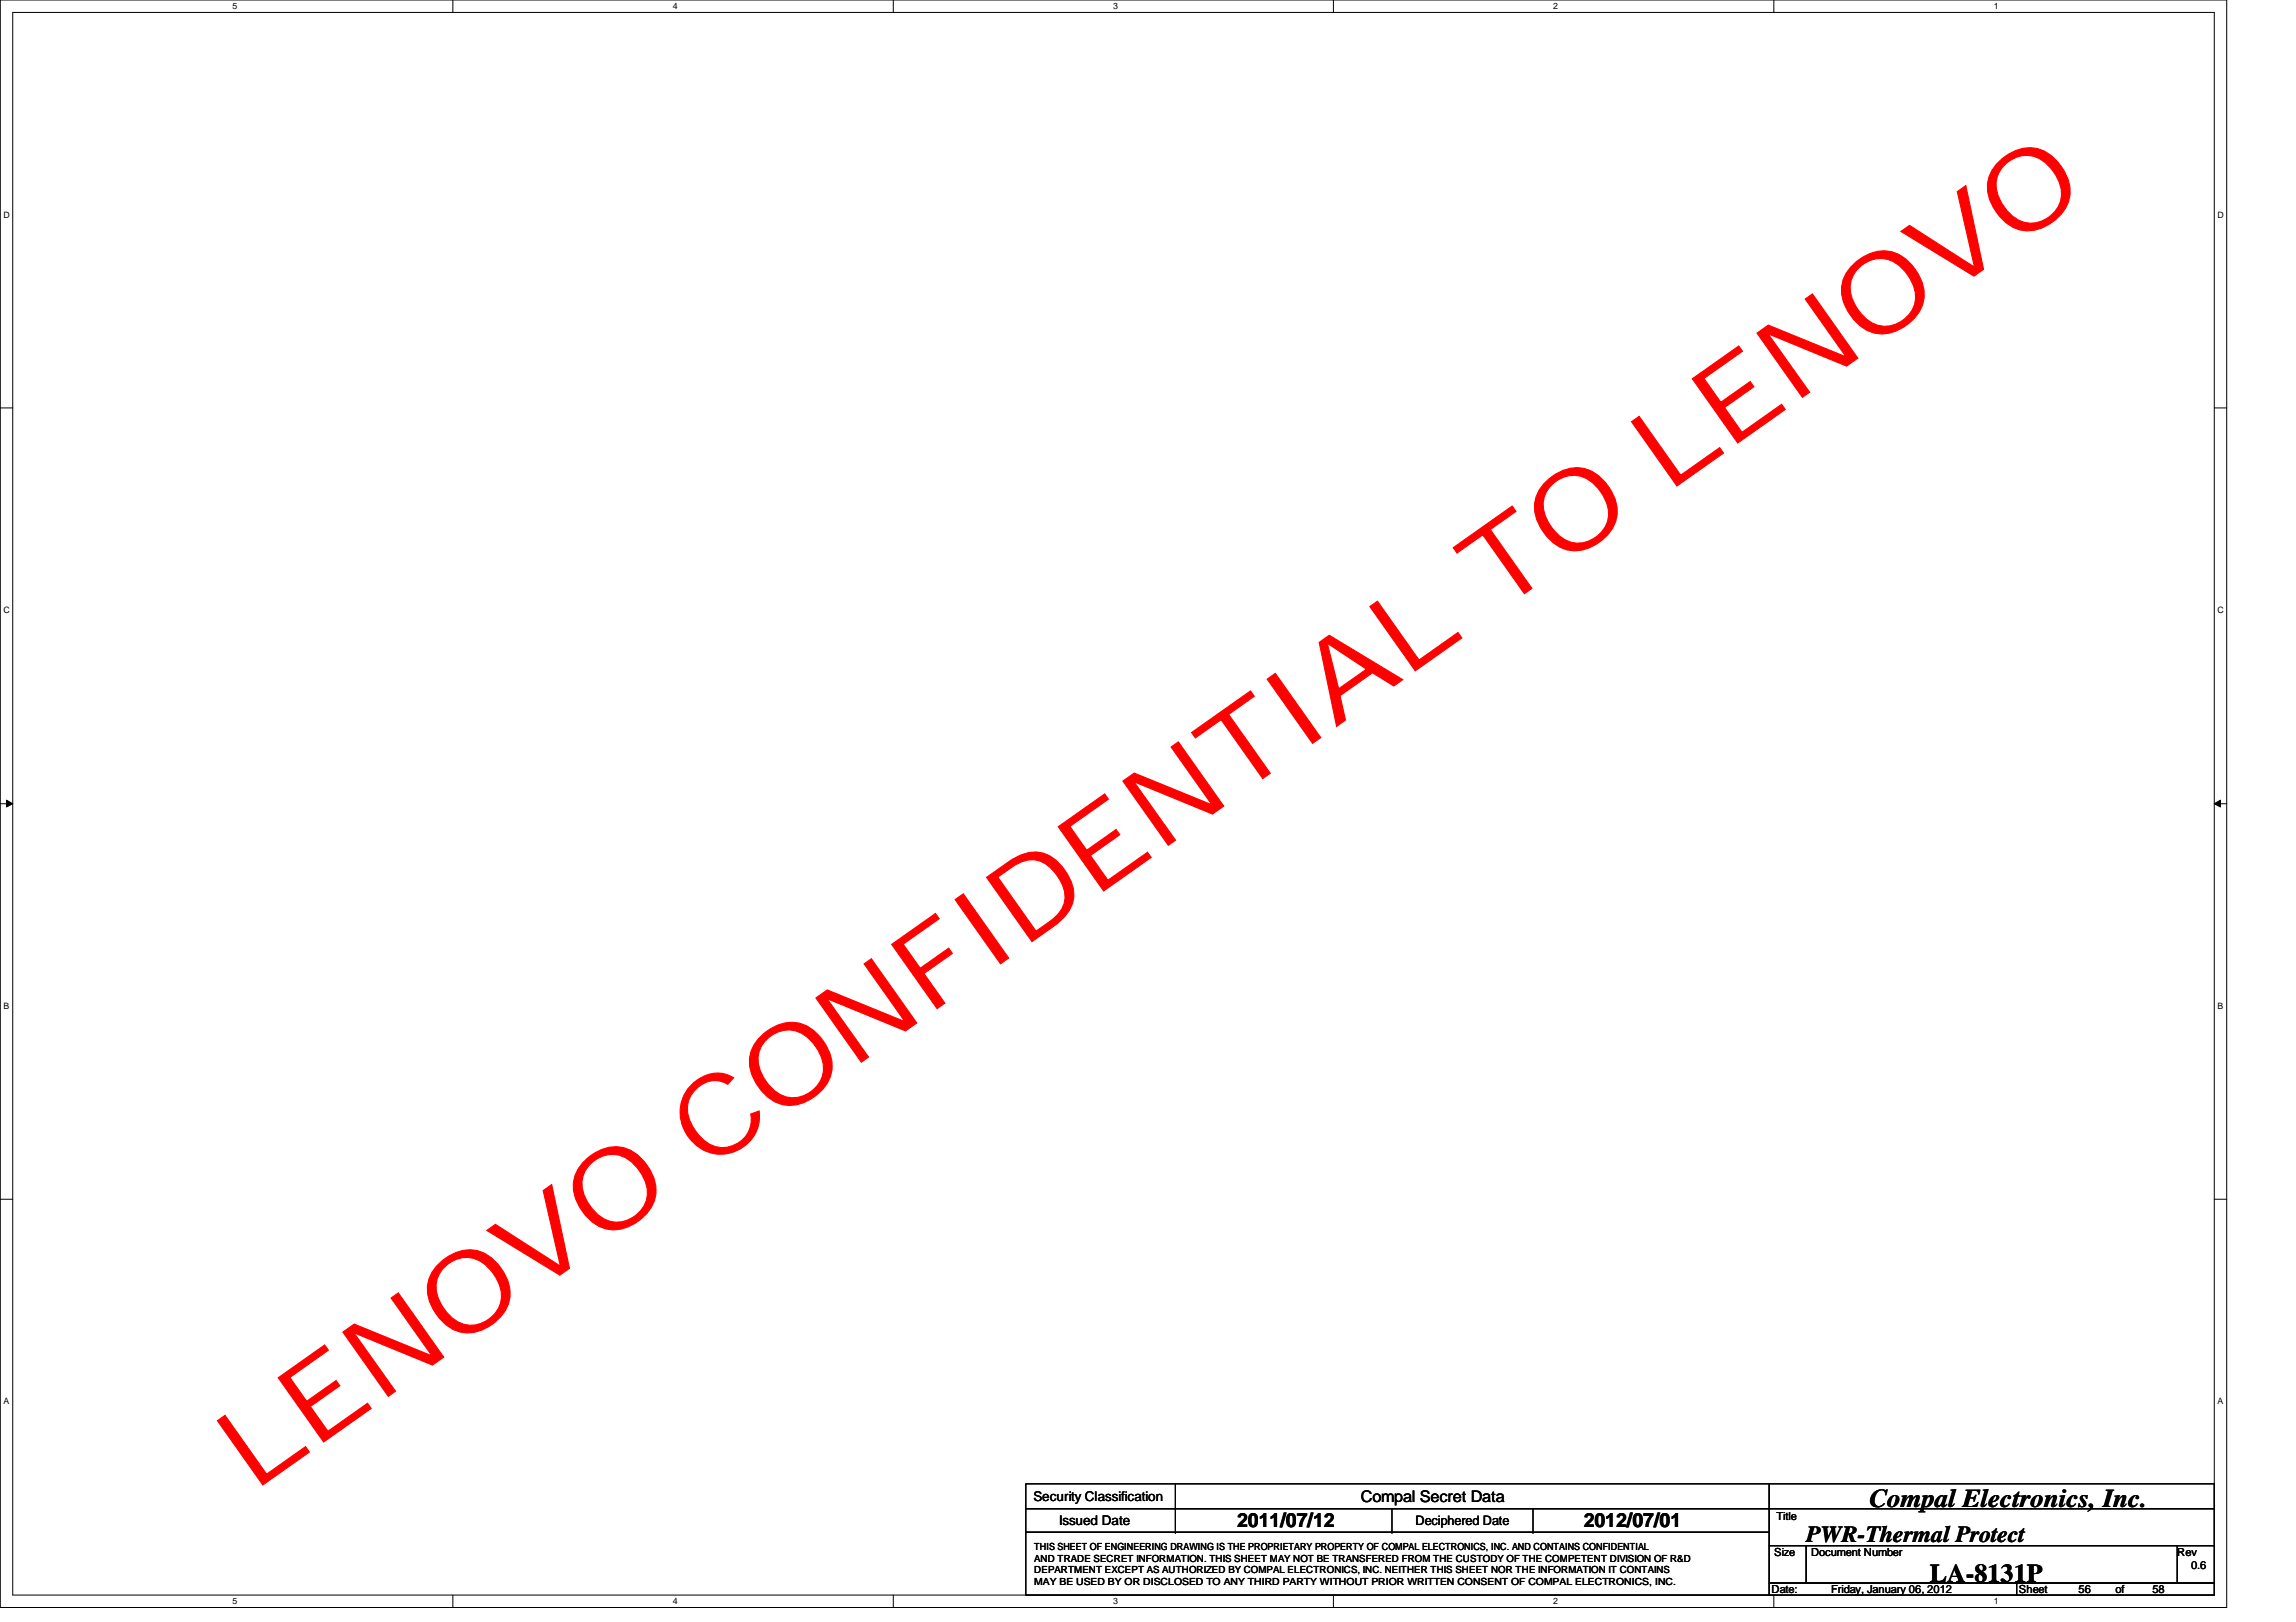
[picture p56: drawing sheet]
<svg xmlns="http://www.w3.org/2000/svg" width="297mm" height="210mm" viewBox="0 0 297 210" stroke-linecap="round" stroke-linejoin="round" font-family="sans-serif">
<defs><g id="words">
<text font-size="14.4" fill="#f00" x="32.7" y="193.1" transform="rotate(-35 32.7 193.1)">LENOVO CONFIDENTIAL TO LENOVO</text>
<g font-size="3.3">
<text x="241.8" y="195.1">Compal Electronics, Inc.</text>
<text x="249.7" y="204.7">LA-8131P</text>
</g>
<text font-size="3" x="233.7" y="199.6">PWR-Thermal Protect</text>
<g font-size="2.5">
<text x="160.1" y="197.6">2011/07/12</text>
<text x="204.9" y="197.6">2012/07/01</text>
</g>
<text font-size="2.1" x="176.1" y="194.4">Compal Secret Data</text>
<g font-size="1.7">
<text x="133.7" y="194.3">Security Classification</text>
<text x="137" y="197.3">Issued Date</text>
<text x="183.1" y="197.4">Deciphered Date</text>
</g>
<g font-size="1.4">
<text x="229.8" y="196.8">Title</text>
<text x="229.5" y="201.4">Size</text>
<text x="234.3" y="201.4">Document Number</text>
<text x="281.7" y="201.4">Rev</text>
<text x="283.5" y="203">0.6</text>
<text x="229.2" y="206.2">Date:</text>
<text x="236.9" y="206.2">Friday, January 06, 2012</text>
<text x="261.2" y="206.2">Sheet</text>
<text x="268.9" y="206.2">56</text>
<text x="273.7" y="206.2">of</text>
<text x="278.5" y="206.2">58</text>
</g>
<g font-size="1.3">
<text x="133.8" y="203.6">DEPARTMENT EXCEPT AS AUTHORIZED BY COMPAL ELECTRONICS, INC. NEITHER THIS SHEET NOR THE INFORMATION IT CONTAINS</text>
<text x="133.8" y="200.6">THIS SHEET OF ENGINEERING DRAWING IS THE PROPRIETARY PROPERTY OF COMPAL ELECTRONICS, INC. AND CONTAINS CONFIDENTIAL</text>
<text x="133.8" y="202.1">AND TRADE SECRET INFORMATION. THIS SHEET MAY NOT BE TRANSFERED FROM THE CUSTODY OF THE COMPETENT DIVISION OF R&amp;D</text>
<text x="133.8" y="205.1">MAY BE USED BY OR DISCLOSED TO ANY THIRD PARTY WITHOUT PRIOR WRITTEN CONSENT OF COMPAL ELECTRONICS, INC.</text>
</g>
<g font-size="1.1">
<text x="30.1" y="1.1">5</text>
<text x="87" y="1.1">4</text>
<text x="144" y="1.1">3</text>
<text x="201" y="1.1">2</text>
<text x="257.9" y="1.1">1</text>
<text x=".5" y="28.2">D</text>
<text x="286.9" y="28.2">D</text>
<text x=".5" y="79.3">C</text>
<text x="286.9" y="79.3">C</text>
<text x=".5" y="130.6">B</text>
<text x="286.9" y="130.6">B</text>
<text x=".5" y="181.7">A</text>
<text x="286.9" y="181.7">A</text>
<text x="30.1" y="207.6">5</text>
<text x="87" y="207.6">4</text>
<text x="144" y="207.6">3</text>
<text x="201" y="207.6">2</text>
<text x="257.9" y="207.6">1</text>
</g>
</g></defs>
<path d="M0 0h288.1v208h-288.1zM1.6 1.6h284.9v204.8h-284.9z" fill="none" stroke="#000" stroke-width=".13"/>
<g fill="#fff">
<path d="M30.1 .2h.6v1.2h-.6z"/>
<path d="M30.1 206.6h.6v1.2h-.6z"/>
</g>
<path d="M58.6 0v1.6M58.6 206.4v1.6" fill="none" stroke="#000" stroke-width=".13"/>
<g fill="#fff">
<path d="M87 .2h.6v1.2h-.6z"/>
<path d="M87 206.6h.6v1.2h-.6z"/>
</g>
<path d="M115.6 0v1.6M115.6 206.4v1.6" fill="none" stroke="#000" stroke-width=".13"/>
<g fill="#fff">
<path d="M144 .2h.6v1.2h-.6z"/>
<path d="M144 206.6h.6v1.2h-.6z"/>
</g>
<path d="M172.5 0v1.6M172.5 206.4v1.6" fill="none" stroke="#000" stroke-width=".13"/>
<g fill="#fff">
<path d="M201 .2h.5v1.2h-.5z"/>
<path d="M201 206.6h.5v1.2h-.5z"/>
</g>
<path d="M229.5 0v1.6M229.5 206.4v1.6" fill="none" stroke="#000" stroke-width=".13"/>
<g fill="#fff">
<path d="M257.9 .2h.6v1.2h-.6z"/>
<path d="M257.9 206.6h.6v1.2h-.6z"/>
<path d="M.5 27.2h.7v1.2h-.7z"/>
<path d="M286.9 27.2h.8v1.2h-.8z"/>
<path d="M.5 78.4h.7v1.1h-.7z"/>
<path d="M286.9 78.4h.8v1.1h-.8z"/>
</g>
<path d="M0 52.8h1.6M286.5 52.8h1.6" fill="none" stroke="#000" stroke-width=".13"/>
<g fill="#fff">
<path d="M.5 129.6h.7v1.2h-.7z"/>
<path d="M286.9 129.6h.7v1.2h-.7z"/>
</g>
<path d="M0 104h1.6M.8 103.5l.8 .5-.8 .4zM286.5 104l.8-.5v.9zM286.5 104h1.6" fill="none" stroke="#000" stroke-width=".13"/>
<path d="M.8 103.5l.8 .5-.8 .4zM286.5 104l.8-.5v.9z" fill="#000"/>
<g fill="#fff">
<path d="M.5 180.8h.7v1.1h-.7z"/>
<path d="M286.9 180.8h.7v1.1h-.7z"/>
</g>
<g fill="none" stroke="#000" stroke-width=".13">
<path d="M0 155.2h1.6M286.5 155.2h1.6M132.7 192h96.2v3.2h-96.2zM132.7 195.2h96.2v3.1h-96.2zM132.7 198.3h96.2v8.1h-96.2zM152.1 195.2h.1M152.1 198.3h.1M152.1 192v6.3M180.1 198.3h.1M180.1 195.2v3.1M198.3 198.3h.1M198.3 195.2v3.1"/>
<path d="M228.9 192h57.6v3.2h-57.6zM228.9 195.2h57.6v4.8h-57.6zM228.9 200h4.8v4.9h-4.8zM228.9 204.9h32v1.5h-32zM233.7 200h48v4.9h-48zM260.9 204.9h25.6v1.5h-25.6zM281.7 200h4.8v4.9h-4.8z"/>
</g>
<use href="#words"/>
</svg>
